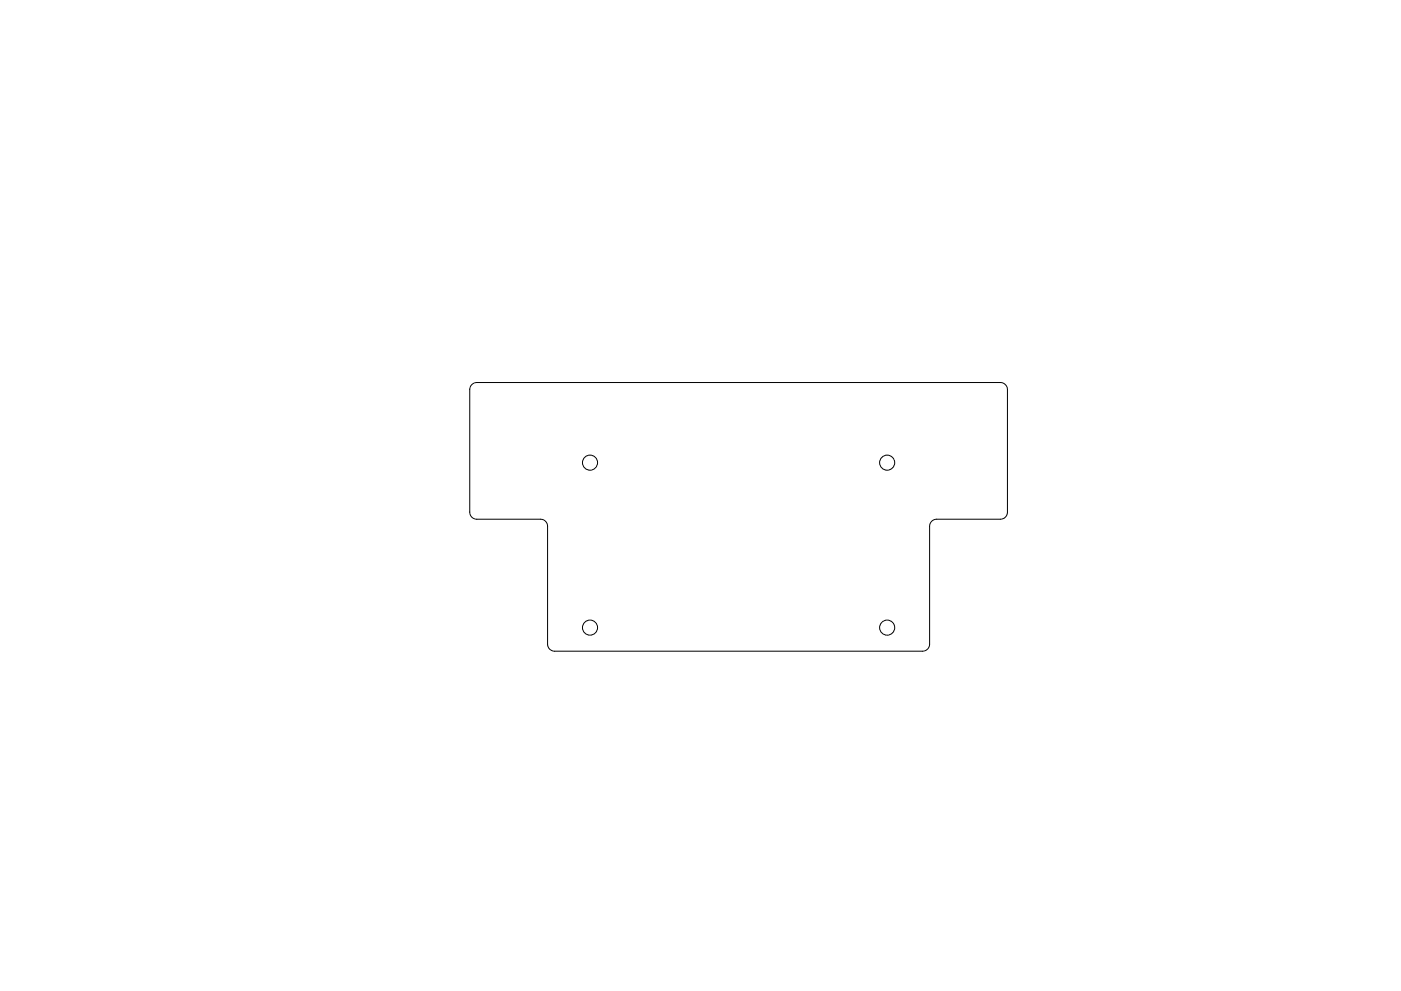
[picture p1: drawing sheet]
<svg xmlns="http://www.w3.org/2000/svg" width="297mm" height="210mm" viewBox="0 0 297 210" stroke-linecap="round" stroke-linejoin="round" font-family="sans-serif">
<g fill="none" stroke="#000" stroke-width=".21">
<path d="M100 81.6l.6-.4h.5h111a1.5 1.5 0 0 1 1.5 1.5v26a1.5 1.5 0 0 1-1.5 1.5h-13.5a1.5 1.5 0 0 0-1.5 1.5v25a1.5 1.5 0 0 1-1.5 1.5h-78a1.5 1.5 0 0 1-1.5-1.5v-25a1.5 1.5 0 0 0-1.5-1.5h-13.5a1.5 1.5 0 0 1-1.5-1.5v-26l.1-.7z"/>
<circle cx="125.1" cy="98.2" r="1.6"/>
<circle cx="188.1" cy="98.2" r="1.6"/>
<circle cx="125.1" cy="133.2" r="1.6"/>
<circle cx="188.1" cy="133.2" r="1.6"/>
</g>
</svg>
